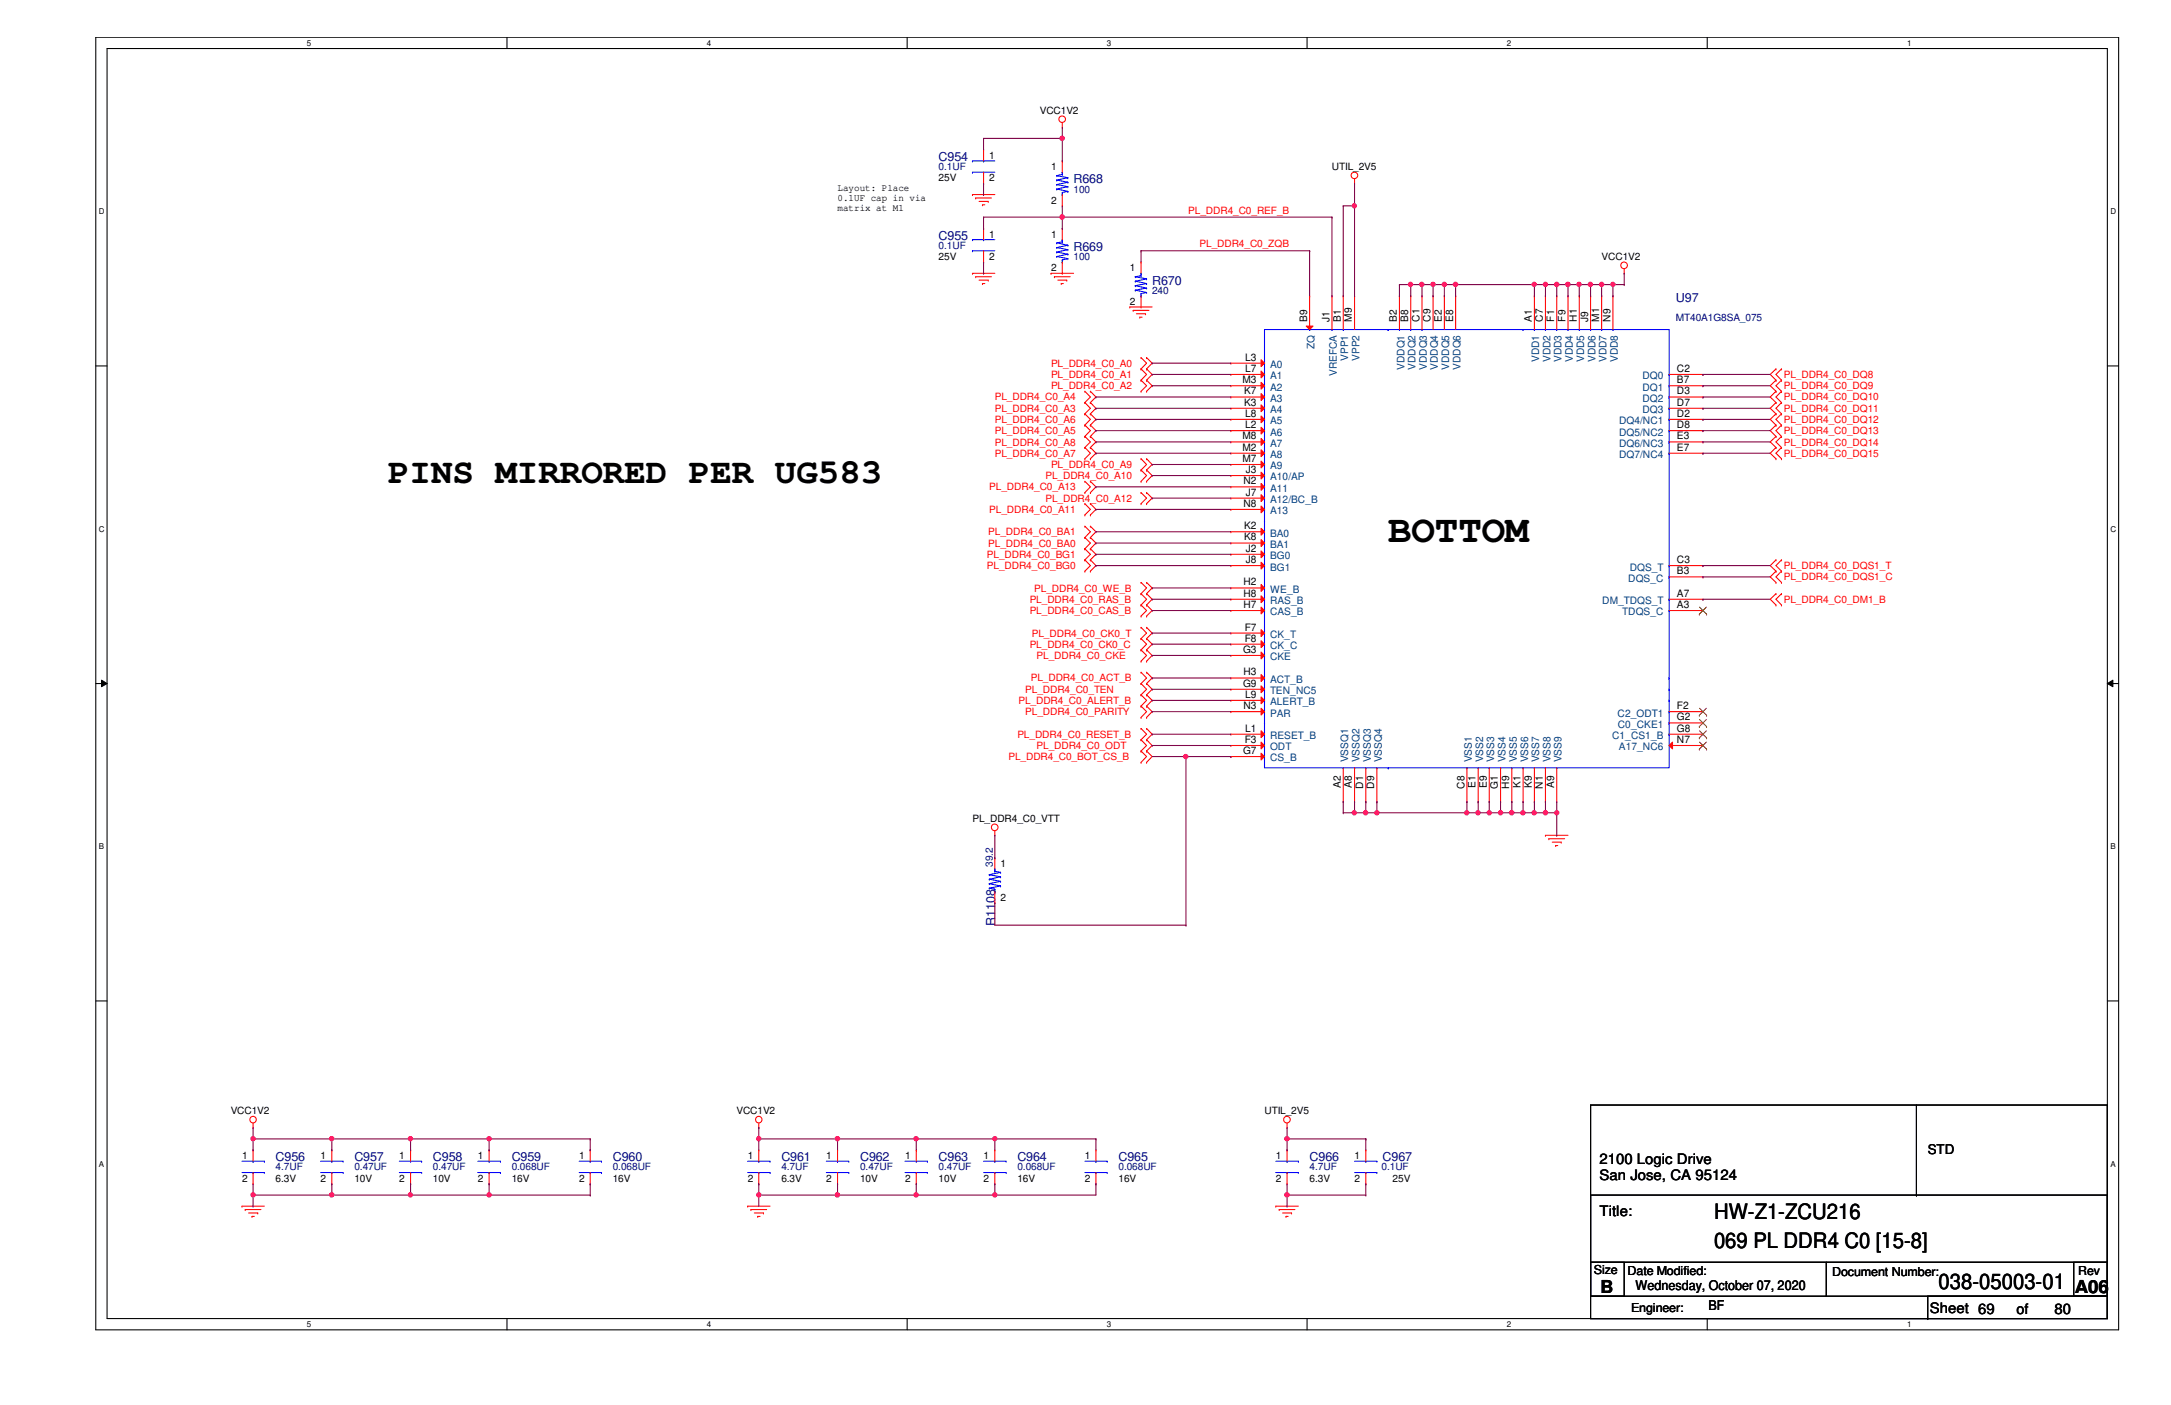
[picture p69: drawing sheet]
<svg xmlns="http://www.w3.org/2000/svg" width="432mm" height="279mm" viewBox="0 0 432 279" stroke-linecap="round" stroke-linejoin="round" font-family="sans-serif">
<defs><g id="words">
<text font-size="7.8" x="276.1" y="107.8">BOTTOM</text>
<text font-size="7.1" x="77.2" y="96.1">PINS MIRRORED PER UG583</text>
<g font-size="4.2">
<text x="340.9" y="242.4">HW-Z1-ZCU216</text>
<text x="340.9" y="248.2">069 PL DDR4 C0 [15-8]</text>
<text x="385.6" y="256.4">038-05003-01</text>
</g>
<g font-size="3.6">
<text x="318.3" y="257">B</text>
<text x="412.7" y="257">A06</text>
</g>
<g font-size="2.9">
<text x="318.1" y="231.5">2100 Logic Drive</text>
<text x="318.1" y="234.7">San Jose, CA 95124</text>
<text x="318.1" y="241.8">Title:</text>
<text x="383.8" y="261">Sheet 69</text>
<text x="401.1" y="261.2">of</text>
<text x="408.6" y="261.2">80</text>
</g>
<g font-size="2.7">
<text x="383.4" y="229.5">STD</text>
<text x="325.3" y="256.6">Wednesday, October 07, 2020</text>
<text x="339.8" y="260.6">BF</text>
</g>
<g font-size="2.5" fill="#000080">
<text x="186.7" y="32">C954</text>
<text x="213.5" y="36.5">R668</text>
<text x="186.7" y="47.7">C955</text>
<text x="213.5" y="49.9">R669</text>
<text x="229.2" y="56.6">R670</text>
<text x="333.3" y="60.2">U97</text>
<text x="197.9" y="184.2" transform="rotate(-90 197.9 184.2)">R1108</text>
<text x="54.8" y="230.9">C956</text>
<text x="70.5" y="230.9">C957</text>
<text x="86.1" y="230.9">C958</text>
<text x="101.8" y="230.9">C959</text>
<text x="121.9" y="230.9">C960</text>
<text x="155.4" y="230.9">C961</text>
<text x="171.1" y="230.9">C962</text>
<text x="186.7" y="230.9">C963</text>
<text x="202.4" y="230.9">C964</text>
<text x="222.5" y="230.9">C965</text>
<text x="260.5" y="230.9">C966</text>
<text x="275" y="230.9">C967</text>
</g>
<g font-size="2.5">
<text x="317" y="253.3">Size</text>
<text x="323.7" y="253.5">Date Modified:</text>
<text x="364.4" y="253.7">Document Number:</text>
<text x="413.3" y="253.5">Rev</text>
<text x="324.4" y="260.9">Engineer:</text>
</g>
<g font-size="2">
<text x="206.8" y="22.6">VCC1V2</text>
<text x="196.8" y="31.6">1</text>
<text x="209" y="33.8">1</text>
<text x="264.9" y="33.8">UTIL_2V5</text>
<text x="166.6" y="38.1">Layout: Place</text>
<text x="166.6" y="40">0.1UF cap in via</text>
<text x="186.7" y="36.1">25V</text>
<text x="196.8" y="36.1">2</text>
<text x="209" y="40.5">2</text>
<text x="166.6" y="42">matrix at M1</text>
<text x="196.8" y="47.2">1</text>
<text x="209" y="47.2">1</text>
<text x="186.7" y="51.7">25V</text>
<text x="196.8" y="51.7">2</text>
<text x="209" y="53.9">2</text>
<text x="224.7" y="53.9">1</text>
<text x="318.6" y="51.7">VCC1V2</text>
<text x="224.7" y="60.7">2</text>
<text x="260" y="64" transform="rotate(-90 260 64)">B9</text>
<text x="264.4" y="64" transform="rotate(-90 264.4 64)">J1</text>
<text x="266.7" y="64" transform="rotate(-90 266.7 64)">B1</text>
<text x="268.9" y="64" transform="rotate(-90 268.9 64)">M9</text>
<text x="277.8" y="64" transform="rotate(-90 277.8 64)">B2</text>
<text x="280.1" y="64" transform="rotate(-90 280.1 64)">B8</text>
<text x="282.3" y="64" transform="rotate(-90 282.3 64)">C1</text>
<text x="284.5" y="64" transform="rotate(-90 284.5 64)">C9</text>
<text x="286.8" y="64" transform="rotate(-90 286.8 64)">E2</text>
<text x="289" y="64" transform="rotate(-90 289 64)">E8</text>
<text x="304.7" y="64" transform="rotate(-90 304.7 64)">A1</text>
<text x="306.9" y="64" transform="rotate(-90 306.9 64)">C7</text>
<text x="309.1" y="64" transform="rotate(-90 309.1 64)">F1</text>
<text x="311.4" y="64" transform="rotate(-90 311.4 64)">F9</text>
<text x="313.6" y="64" transform="rotate(-90 313.6 64)">H1</text>
<text x="315.8" y="64" transform="rotate(-90 315.8 64)">J9</text>
<text x="318.1" y="64" transform="rotate(-90 318.1 64)">M1</text>
<text x="320.3" y="64" transform="rotate(-90 320.3 64)">N9</text>
<text x="247.6" y="71.7">L3</text>
<text x="247.1" y="76.2">M3</text>
<text x="247.6" y="74">L7</text>
<text x="333.5" y="76.2">B7</text>
<text x="333.5" y="74">C2</text>
<text x="247.4" y="80.7">K3</text>
<text x="247.4" y="78.4">K7</text>
<text x="247.6" y="82.9">L8</text>
<text x="333.5" y="82.9">D2</text>
<text x="333.5" y="80.7">D7</text>
<text x="333.5" y="78.4">D3</text>
<text x="247.1" y="89.6">M2</text>
<text x="247.1" y="87.4">M8</text>
<text x="247.6" y="85.1">L2</text>
<text x="333.5" y="89.6">E7</text>
<text x="333.5" y="87.4">E3</text>
<text x="333.5" y="85.1">D8</text>
<text x="247.1" y="91.9">M7</text>
<text x="247.8" y="94.1">J3</text>
<text x="247.3" y="100.8">N8</text>
<text x="247.3" y="96.3">N2</text>
<text x="247.8" y="98.6">J7</text>
<text x="247.4" y="107.5">K8</text>
<text x="247.4" y="105.2">K2</text>
<text x="247.8" y="109.7">J2</text>
<text x="247.8" y="112">J8</text>
<text x="333.5" y="112">C3</text>
<text x="247.3" y="116.4">H2</text>
<text x="247.3" y="118.7">H8</text>
<text x="333.5" y="114.2">B3</text>
<text x="333.5" y="118.7">A7</text>
<text x="247.3" y="120.9">H7</text>
<text x="247.6" y="125.4">F7</text>
<text x="333.5" y="120.9">A3</text>
<text x="247.2" y="129.8">G3</text>
<text x="247.6" y="127.6">F8</text>
<text x="247.2" y="136.6">G9</text>
<text x="247.3" y="134.3">H3</text>
<text x="247.3" y="141">N3</text>
<text x="247.6" y="138.8">L9</text>
<text x="333.5" y="141">F2</text>
<text x="333.5" y="143.3">G2</text>
<text x="247.2" y="149.9">G7</text>
<text x="247.6" y="147.7">F3</text>
<text x="247.6" y="145.5">L1</text>
<text x="333.5" y="147.7">N7</text>
<text x="333.5" y="145.5">G8</text>
<text x="266.7" y="156.7" transform="rotate(-90 266.7 156.7)">A2</text>
<text x="268.9" y="156.7" transform="rotate(-90 268.9 156.7)">A8</text>
<text x="271.1" y="156.8" transform="rotate(-90 271.1 156.8)">D1</text>
<text x="273.3" y="156.8" transform="rotate(-90 273.3 156.8)">D9</text>
<text x="291.3" y="156.8" transform="rotate(-90 291.3 156.8)">C8</text>
<text x="293.5" y="156.7" transform="rotate(-90 293.5 156.7)">E1</text>
<text x="295.7" y="156.7" transform="rotate(-90 295.7 156.7)">E9</text>
<text x="297.9" y="156.9" transform="rotate(-90 297.9 156.9)">G1</text>
<text x="300.2" y="156.8" transform="rotate(-90 300.2 156.8)">H9</text>
<text x="302.4" y="156.7" transform="rotate(-90 302.4 156.7)">K1</text>
<text x="304.7" y="156.7" transform="rotate(-90 304.7 156.7)">K9</text>
<text x="306.9" y="156.8" transform="rotate(-90 306.9 156.8)">N1</text>
<text x="309.1" y="156.7" transform="rotate(-90 309.1 156.7)">A9</text>
<text x="193.4" y="163.4">PL_DDR4_C0_VTT</text>
<text x="199" y="172.4">1</text>
<text x="199" y="179.1">2</text>
<text x="45.9" y="221.6">VCC1V2</text>
<text x="146.5" y="221.6">VCC1V2</text>
<text x="251.5" y="221.6">UTIL_2V5</text>
<text x="48.1" y="230.5">1</text>
<text x="63.8" y="230.5">1</text>
<text x="79.4" y="230.5">1</text>
<text x="95" y="230.5">1</text>
<text x="115.2" y="230.5">1</text>
<text x="148.7" y="230.5">1</text>
<text x="164.3" y="230.5">1</text>
<text x="180" y="230.5">1</text>
<text x="195.6" y="230.5">1</text>
<text x="215.8" y="230.5">1</text>
<text x="253.7" y="230.5">1</text>
<text x="269.4" y="230.5">1</text>
<text x="48.1" y="235">2</text>
<text x="54.8" y="235">6.3V</text>
<text x="63.8" y="235">2</text>
<text x="70.5" y="235">10V</text>
<text x="79.4" y="235">2</text>
<text x="86.1" y="235">10V</text>
<text x="95" y="235">2</text>
<text x="101.8" y="235">16V</text>
<text x="115.2" y="235">2</text>
<text x="121.9" y="235">16V</text>
<text x="148.7" y="235">2</text>
<text x="155.4" y="235">6.3V</text>
<text x="164.3" y="235">2</text>
<text x="171.1" y="235">10V</text>
<text x="180" y="235">2</text>
<text x="186.7" y="235">10V</text>
<text x="195.6" y="235">2</text>
<text x="202.4" y="235">16V</text>
<text x="215.8" y="235">2</text>
<text x="222.5" y="235">16V</text>
<text x="253.7" y="235">2</text>
<text x="260.5" y="235">6.3V</text>
<text x="269.4" y="235">2</text>
<text x="277" y="235">25V</text>
</g>
<g font-size="2" fill="#000080">
<text x="186.7" y="33.8">0.1UF</text>
<text x="213.5" y="38.3">100</text>
<text x="186.7" y="49.5">0.1UF</text>
<text x="213.5" y="51.7">100</text>
<text x="229.2" y="58.4">240</text>
<text x="333.3" y="63.8">MT40A1G8SA_075</text>
<text x="197.5" y="172.4" transform="rotate(-90 197.5 172.4)">39.2</text>
<text x="54.8" y="232.7">4.7UF</text>
<text x="70.5" y="232.7">0.47UF</text>
<text x="86.1" y="232.7">0.47UF</text>
<text x="101.8" y="232.7">0.068UF</text>
<text x="121.9" y="232.7">0.068UF</text>
<text x="155.4" y="232.7">4.7UF</text>
<text x="171.1" y="232.7">0.47UF</text>
<text x="186.7" y="232.7">0.47UF</text>
<text x="202.4" y="232.7">0.068UF</text>
<text x="222.5" y="232.7">0.068UF</text>
<text x="260.5" y="232.7">4.7UF</text>
<text x="274.8" y="232.7">0.1UF</text>
</g>
<g font-size="2" fill="#f00">
<text x="236.3" y="42.5">PL_DDR4_C0_REF_B</text>
<text x="238.6" y="49.2">PL_DDR4_C0_ZQB</text>
<text x="209" y="72.9">PL_DDR4_C0_A0</text>
<text x="209" y="75.2">PL_DDR4_C0_A1</text>
<text x="209" y="77.4">PL_DDR4_C0_A2</text>
<text x="354.8" y="75.2">PL_DDR4_C0_DQ8</text>
<text x="354.8" y="77.4">PL_DDR4_C0_DQ9</text>
<text x="197.9" y="79.6">PL_DDR4_C0_A4</text>
<text x="197.9" y="81.9">PL_DDR4_C0_A3</text>
<text x="354.8" y="79.6">PL_DDR4_C0_DQ10</text>
<text x="354.8" y="81.9">PL_DDR4_C0_DQ11</text>
<text x="197.9" y="84.1">PL_DDR4_C0_A6</text>
<text x="197.9" y="86.4">PL_DDR4_C0_A5</text>
<text x="197.9" y="88.6">PL_DDR4_C0_A8</text>
<text x="354.8" y="84.1">PL_DDR4_C0_DQ12</text>
<text x="354.8" y="86.4">PL_DDR4_C0_DQ13</text>
<text x="354.8" y="88.6">PL_DDR4_C0_DQ14</text>
<text x="197.9" y="90.8">PL_DDR4_C0_A7</text>
<text x="207.9" y="95.3">PL_DDR4_C0_A10</text>
<text x="209" y="93">PL_DDR4_C0_A9</text>
<text x="354.8" y="90.8">PL_DDR4_C0_DQ15</text>
<text x="196.8" y="97.5">PL_DDR4_C0_A13</text>
<text x="196.8" y="102">PL_DDR4_C0_A11</text>
<text x="207.9" y="99.8">PL_DDR4_C0_A12</text>
<text x="196.6" y="106.5">PL_DDR4_C0_BA1</text>
<text x="196.3" y="113.2">PL_DDR4_C0_BG0</text>
<text x="196.3" y="111">PL_DDR4_C0_BG1</text>
<text x="196.6" y="108.7">PL_DDR4_C0_BA0</text>
<text x="354.8" y="113.2">PL_DDR4_C0_DQS1_T</text>
<text x="204.8" y="119.9">PL_DDR4_C0_RAS_B</text>
<text x="205.7" y="117.6">PL_DDR4_C0_WE_B</text>
<text x="354.8" y="115.4">PL_DDR4_C0_DQS1_C</text>
<text x="354.8" y="119.9">PL_DDR4_C0_DM1_B</text>
<text x="204.8" y="122.1">PL_DDR4_C0_CAS_B</text>
<text x="204.8" y="128.8">PL_DDR4_C0_CK0_C</text>
<text x="205.2" y="126.6">PL_DDR4_C0_CK0_T</text>
<text x="206.2" y="131.1">PL_DDR4_C0_CKE</text>
<text x="203.9" y="137.8">PL_DDR4_C0_TEN</text>
<text x="205" y="135.5">PL_DDR4_C0_ACT_B</text>
<text x="202.6" y="140">PL_DDR4_C0_ALERT_B</text>
<text x="203.9" y="142.2">PL_DDR4_C0_PARITY</text>
<text x="202.4" y="146.7">PL_DDR4_C0_RESET_B</text>
<text x="206.2" y="148.9">PL_DDR4_C0_ODT</text>
<text x="200.6" y="151.2">PL_DDR4_C0_BOT_CS_B</text>
</g>
<g font-size="2" fill="#004080">
<text x="261.5" y="69.4" transform="rotate(-90 261.5 69.4)">ZQ</text>
<text x="268.1" y="71.8" transform="rotate(-90 268.1 71.8)">VPP1</text>
<text x="270.4" y="71.8" transform="rotate(-90 270.4 71.8)">VPP2</text>
<text x="306.2" y="72" transform="rotate(-90 306.2 72)">VDD1</text>
<text x="308.4" y="72" transform="rotate(-90 308.4 72)">VDD2</text>
<text x="310.6" y="72" transform="rotate(-90 310.6 72)">VDD3</text>
<text x="312.8" y="72" transform="rotate(-90 312.8 72)">VDD4</text>
<text x="315.1" y="72" transform="rotate(-90 315.1 72)">VDD5</text>
<text x="317.3" y="72" transform="rotate(-90 317.3 72)">VDD6</text>
<text x="319.5" y="72" transform="rotate(-90 319.5 72)">VDD7</text>
<text x="321.8" y="72" transform="rotate(-90 321.8 72)">VDD8</text>
<text x="252.6" y="77.7">A2</text>
<text x="252.6" y="75.4">A1</text>
<text x="252.6" y="73.2">A0</text>
<text x="265.9" y="74.8" transform="rotate(-90 265.9 74.8)">VREFCA</text>
<text x="279.3" y="73.5" transform="rotate(-90 279.3 73.5)">VDDQ1</text>
<text x="281.6" y="73.5" transform="rotate(-90 281.6 73.5)">VDDQ2</text>
<text x="283.8" y="73.5" transform="rotate(-90 283.8 73.5)">VDDQ3</text>
<text x="286" y="73.5" transform="rotate(-90 286 73.5)">VDDQ4</text>
<text x="288.2" y="73.5" transform="rotate(-90 288.2 73.5)">VDDQ5</text>
<text x="290.5" y="73.5" transform="rotate(-90 290.5 73.5)">VDDQ6</text>
<text x="326.7" y="77.7">DQ1</text>
<text x="326.7" y="75.4">DQ0</text>
<text x="252.6" y="82.2">A4</text>
<text x="252.6" y="79.9">A3</text>
<text x="326.7" y="82.2">DQ3</text>
<text x="326.7" y="79.9">DQ2</text>
<text x="252.6" y="88.9">A7</text>
<text x="252.6" y="86.6">A6</text>
<text x="252.6" y="84.4">A5</text>
<text x="322" y="88.9">DQ6/NC3</text>
<text x="322" y="86.6">DQ5/NC2</text>
<text x="322" y="84.4">DQ4/NC1</text>
<text x="252.6" y="93.3">A9</text>
<text x="252.6" y="91.1">A8</text>
<text x="252.6" y="95.5">A10/AP</text>
<text x="322" y="91.1">DQ7/NC4</text>
<text x="252.6" y="100">A12/BC_B</text>
<text x="252.6" y="97.8">A11</text>
<text x="252.6" y="106.7">BA0</text>
<text x="252.6" y="102.3">A13</text>
<text x="252.6" y="111.2">BG0</text>
<text x="252.6" y="109">BA1</text>
<text x="252.6" y="113.5">BG1</text>
<text x="324.1" y="113.5">DQS_T</text>
<text x="252.6" y="117.9">WE_B</text>
<text x="323.8" y="115.7">DQS_C</text>
<text x="252.6" y="120.1">RAS_B</text>
<text x="252.6" y="122.4">CAS_B</text>
<text x="318.7" y="120.1">DM_TDQS_T</text>
<text x="322.7" y="122.4">TDQS_C</text>
<text x="252.6" y="129.1">CK_C</text>
<text x="252.6" y="131.3">CKE</text>
<text x="252.6" y="126.9">CK_T</text>
<text x="252.6" y="135.8">ACT_B</text>
<text x="252.6" y="140.2">ALERT_B</text>
<text x="252.6" y="138">TEN_NC5</text>
<text x="252.6" y="142.5">PAR</text>
<text x="321.7" y="142.5">C2_ODT1</text>
<text x="252.6" y="147">RESET_B</text>
<text x="252.6" y="149.2">ODT</text>
<text x="320.6" y="147">C1_CS1_B</text>
<text x="321.8" y="144.7">C0_CKE1</text>
<text x="322" y="149.2">A17_NC6</text>
<text x="252.6" y="151.4">CS_B</text>
<text x="268.1" y="151.6" transform="rotate(-90 268.1 151.6)">VSSQ1</text>
<text x="270.4" y="151.6" transform="rotate(-90 270.4 151.6)">VSSQ2</text>
<text x="272.6" y="151.6" transform="rotate(-90 272.6 151.6)">VSSQ3</text>
<text x="274.8" y="151.6" transform="rotate(-90 274.8 151.6)">VSSQ4</text>
<text x="292.7" y="151.6" transform="rotate(-90 292.7 151.6)">VSS1</text>
<text x="295" y="151.6" transform="rotate(-90 295 151.6)">VSS2</text>
<text x="297.2" y="151.6" transform="rotate(-90 297.2 151.6)">VSS3</text>
<text x="299.4" y="151.6" transform="rotate(-90 299.4 151.6)">VSS4</text>
<text x="301.7" y="151.6" transform="rotate(-90 301.7 151.6)">VSS5</text>
<text x="303.9" y="151.6" transform="rotate(-90 303.9 151.6)">VSS6</text>
<text x="306.2" y="151.6" transform="rotate(-90 306.2 151.6)">VSS7</text>
<text x="308.4" y="151.6" transform="rotate(-90 308.4 151.6)">VSS8</text>
<text x="310.6" y="151.6" transform="rotate(-90 310.6 151.6)">VSS9</text>
</g>
<g font-size="1.6">
<text x="61" y="9.1">5</text>
<text x="140.6" y="9.1">4</text>
<text x="220.2" y="9.1">3</text>
<text x="299.7" y="9.1">2</text>
<text x="379.3" y="9.1">1</text>
<text x="19.6" y="42.6">D</text>
<text x="419.7" y="42.6">D</text>
<text x="19.6" y="105.7">C</text>
<text x="419.7" y="105.7">C</text>
<text x="19.6" y="168.9">B</text>
<text x="419.7" y="168.9">B</text>
<text x="19.6" y="232">A</text>
<text x="419.7" y="232">A</text>
<text x="61" y="263.9">5</text>
<text x="140.6" y="263.9">4</text>
<text x="220.2" y="263.9">3</text>
<text x="299.7" y="263.9">2</text>
<text x="379.3" y="263.9">1</text>
</g>
</g></defs>
<path d="M19.1 7.4h402.3v257.1h-402.3zM21.3 9.7h397.8v252.5h-397.8z" fill="none" stroke="#000" stroke-width=".21"/>
<g fill="#fff">
<path d="M61 7.7h.9v1.7h-.9z"/>
<path d="M61 262.5h.9v1.7h-.9z"/>
</g>
<path d="M100.8 7.4v2.3M100.8 262.2v2.3" fill="none" stroke="#000" stroke-width=".21"/>
<g fill="#fff">
<path d="M140.6 7.7h.9v1.7h-.9z"/>
<path d="M140.6 262.5h.9v1.7h-.9z"/>
</g>
<path d="M180.4 7.4v2.3M180.4 262.2v2.3" fill="none" stroke="#000" stroke-width=".21"/>
<g fill="#fff">
<path d="M220.2 7.7h.9v1.7h-.9z"/>
<path d="M220.2 262.5h.9v1.7h-.9z"/>
</g>
<path d="M260 7.4v2.3M260 262.2v2.3" fill="none" stroke="#000" stroke-width=".21"/>
<g fill="#fff">
<path d="M299.7 7.7h.9v1.7h-.9z"/>
<path d="M299.7 262.5h.9v1.7h-.9z"/>
</g>
<path d="M339.6 7.4v2.3M339.6 262.2v2.3" fill="none" stroke="#000" stroke-width=".21"/>
<g fill="#fff">
<path d="M379.3 7.7h.9v1.7h-.9z"/>
<path d="M379.3 262.5h.9v1.7h-.9z"/>
<path d="M19.6 41.2h1.2v1.8h-1.2z"/>
<path d="M419.7 41.2h1.2v1.8h-1.2z"/>
<path d="M19.6 104.3h1.2v1.8h-1.2z"/>
<path d="M419.7 104.3h1.2v1.8h-1.2z"/>
</g>
<path d="M19.1 72.8h2.2M419.1 72.8h2.3" fill="none" stroke="#000" stroke-width=".21"/>
<g fill="#fff">
<path d="M19.6 167.5h1.1v1.7h-1.1z"/>
<path d="M419.7 167.5h1.1v1.7h-1.1z"/>
</g>
<path d="M19.1 135.9h2.2M419.1 135.9h2.3" fill="none" stroke="#000" stroke-width=".21"/>
<path d="M20.2 135.3l1.1 .6-1.1 .7zM419.1 135.9l1.1-.6v1.3z" fill="#000"/>
<path d="M20.2 135.3l1.1 .6-1.1 .7zM419.1 135.9l1.1-.6v1.3z" fill="none" stroke="#000" stroke-width=".2"/>
<g fill="#fff">
<path d="M19.6 230.6h1.1v1.8h-1.1z"/>
<path d="M419.7 230.6h1.1v1.8h-1.1z"/>
</g>
<g fill="none" stroke="#000" stroke-width=".21">
<path d="M19.1 199.1h2.2M419.1 199.1h2.3M316.4 219.8h102.7v42.4h-102.7zM381.2 219.8v17.9M316.4 237.7h102.7v13.3h-102.7zM381.2 237.7h.1M316.4 251h46.9v6.8h-46.9zM316.4 251h6.6v6.8h-6.6zM363.3 251h55.8v6.8h-55.8zM383.4 257.8h35.7v4.4h-35.7zM412.5 251h6.6v6.8h-6.6zM316.4 262.2h67"/>
<path d="M383.4 262.2h.1"/>
</g>
<g fill="none" stroke="#f00" stroke-width=".21">
<path d="M193.4 38.7h.1M193.4 38.7h4.5M194.1 39.4h.1M194.1 39.4h3.1M211.3 25.3h.1M211.3 24.4v.9M269.4 36.5h.1M269.4 35.6v.9M193.4 54.4h.1M193.4 54.4h4.5M194.1 55h.1M194.1 55h3.1"/>
<path d="M194.7 40h1.9M194.7 55.7h1.9M195.4 40.7h.1M195.4 56.4h.1M195.4 40.7h.5M195.4 56.4h.5M195.6 45.4h.1M195.6 52.1h.1M195.6 45.4v2.3M195.6 49.9v2.2M196.6 40h.1M196.6 55.7h.1"/>
<path d="M209 54.4h.1M209 54.4h4.5M209.7 55h.1M209.7 55h3.2M210.4 55.7h1.8M211.1 56.4h.1M211.1 56.4h.4M212.2 55.7h.1M323 54.4h.1M323 53.5v.9M215.8 77.8h.1M215.8 77.8l1.1 1.2-1.1 1.1"/>
<path d="M216.9 77.8h.1M216.9 77.8l1.1 1.2-1.1 1.1M224.7 61h.1M224.7 61h4.5M225.4 61.7h.1M225.4 61.7h3.1M226 62.4h1.8M226.7 63.1h.1M226.7 63.1h.5M226.9 73.4h.1M226.9 71.1h.1M226.9 75.6h.1"/>
<path d="M226.9 77.8h.1M226.9 71.1l1.1 1.1-1.1 1.2M226.9 73.4l1.1 1.1-1.1 1.1M226.9 75.6l1.1 1.1-1.1 1.1M227.8 62.4h.1M228 71.1h.1M228 73.4h.1M228 75.6h.1M228 77.8h.1M228 71.1l1.2 1.1-1.2 1.2M228 73.4l1.2 1.1-1.2 1.1M228 75.6l1.2 1.1-1.2 1.1"/>
<path d="M353.2 73.4h.1M353.2 75.6h.1M353.2 77.8h.1M353.2 73.4l-1.1 1.1 1.1 1.1M353.2 75.6l-1.1 1.1 1.1 1.1M353.2 77.8l-1.1 1.2 1.1 1.1M354.3 75.6h.1M354.3 73.4h.1M354.3 77.8h.1M354.3 73.4l-1.1 1.1 1.1 1.1M354.3 75.6l-1.1 1.1 1.1 1.1M354.3 77.8l-1.1 1.2 1.1 1.1"/>
<path d="M215.8 80.1h.1M215.8 82.3h.1M215.8 84.5h.1M215.8 86.8h.1M215.8 89h.1M215.8 91.2h.1M215.8 98h.1M215.8 95.7h.1M215.8 86.8l1.1 1.1-1.1 1.1M215.8 82.3l1.1 1.1-1.1 1.1M215.8 80.1l1.1 1.1-1.1 1.1M215.8 84.5l1.1 1.1-1.1 1.2"/>
<path d="M215.8 89l1.1 1.1-1.1 1.1M215.8 95.7l1.1 1.1-1.1 1.2M216.9 80.1h.1M216.9 82.3h.1M216.9 84.5h.1M216.9 86.8h.1M216.9 89h.1M216.9 91.2h.1M216.9 95.7h.1M216.9 98h.1M216.9 86.8l1.1 1.1-1.1 1.1M216.9 80.1l1.1 1.1-1.1 1.1"/>
<path d="M216.9 82.3l1.1 1.1-1.1 1.1M216.9 84.5l1.1 1.1-1.1 1.2M216.9 89l1.1 1.1-1.1 1.1M216.9 95.7l1.1 1.1-1.1 1.2M226.9 93.5h.1M226.9 91.2h.1M226.9 95.7h.1M226.9 98h.1M226.9 91.2l1.1 1.2-1.1 1.1M226.9 93.5l1.1 1.1-1.1 1.1M226.9 98l1.1 1.1-1.1 1.1M228 91.2h.1"/>
<path d="M228 93.5h.1M228 95.7h.1M228 98h.1M228 91.2l1.2 1.2-1.2 1.1M228 93.5l1.2 1.1-1.2 1.1M228 98l1.2 1.1-1.2 1.1M353.2 80.1h.1M353.2 82.3h.1M353.2 84.5h.1M353.2 86.8h.1M353.2 89h.1M353.2 91.2h.1"/>
<path d="M353.2 80.1l-1.1 1.1 1.1 1.1M353.2 82.3l-1.1 1.1 1.1 1.1M353.2 84.5l-1.1 1.1 1.1 1.2M353.2 86.8l-1.1 1.1 1.1 1.1M353.2 89l-1.1 1.1 1.1 1.1M354.3 80.1h.1M354.3 82.3h.1M354.3 84.5h.1M354.3 86.8h.1M354.3 89h.1M354.3 91.2h.1M354.3 80.1l-1.1 1.1 1.1 1.1"/>
<path d="M354.3 82.3l-1.1 1.1 1.1 1.1M354.3 84.5l-1.1 1.1 1.1 1.2M354.3 86.8l-1.1 1.1 1.1 1.1M354.3 89l-1.1 1.1 1.1 1.1M215.8 102.4h.1M215.8 100.2h.1M215.8 106.9h.1M215.8 104.6h.1M215.8 109.1h.1M215.8 113.6h.1M215.8 111.3h.1M215.8 109.1l1.1 1.1-1.1 1.1"/>
<path d="M215.8 100.2l1.1 1.1-1.1 1.1M215.8 104.6l1.1 1.1-1.1 1.2M215.8 106.9l1.1 1.1-1.1 1.1M215.8 111.3l1.1 1.2-1.1 1.1M216.9 100.2h.1M216.9 102.4h.1M216.9 104.6h.1M216.9 106.9h.1M216.9 109.1h.1M216.9 111.3h.1M216.9 113.6h.1M216.9 109.1l1.1 1.1-1.1 1.1"/>
<path d="M216.9 100.2l1.1 1.1-1.1 1.1M216.9 104.6l1.1 1.1-1.1 1.2M216.9 106.9l1.1 1.1-1.1 1.1M216.9 111.3l1.1 1.2-1.1 1.1M226.9 100.2h.1M226.9 118.1h.1M226.9 115.8h.1M226.9 115.8l1.1 1.1-1.1 1.2M226.9 118.1l1.1 1.1-1.1 1.1M228 100.2h.1M228 115.8h.1M228 118.1h.1"/>
<path d="M228 115.8l1.2 1.1-1.2 1.2M228 118.1l1.2 1.1-1.2 1.1M353.2 111.3h.1M353.2 113.6h.1M353.2 115.8h.1M353.2 118.1h.1M353.2 111.3l-1.1 1.2 1.1 1.1M353.2 113.6l-1.1 1.1 1.1 1.1M353.2 118.1l-1.1 1.1 1.1 1.1M354.3 113.6h.1M354.3 111.3h.1M354.3 115.8h.1"/>
<path d="M354.3 118.1h.1M354.3 111.3l-1.1 1.2 1.1 1.1M354.3 113.6l-1.1 1.1 1.1 1.1M354.3 118.1l-1.1 1.1 1.1 1.1M226.9 120.3h.1M226.9 122.5h.1M226.9 127h.1M226.9 124.8h.1M226.9 129.2h.1M226.9 131.5h.1M226.9 135.9h.1M226.9 133.7h.1"/>
<path d="M226.9 138.2h.1M226.9 120.3l1.1 1.1-1.1 1.1M226.9 124.8l1.1 1.1-1.1 1.1M226.9 127l1.1 1.1-1.1 1.1M226.9 129.2l1.1 1.1-1.1 1.2M226.9 133.7l1.1 1.1-1.1 1.1M226.9 135.9l1.1 1.2-1.1 1.1M226.9 138.2l1.1 1.1-1.1 1.1M228 120.3h.1M228 122.5h.1M228 124.8h.1M228 127h.1"/>
<path d="M228 129.2h.1M228 131.5h.1M228 133.7h.1M228 135.9h.1M228 138.2h.1M228 120.3l1.2 1.1-1.2 1.1M228 124.8l1.2 1.1-1.2 1.1M228 127l1.2 1.1-1.2 1.1M228 129.2l1.2 1.1-1.2 1.2M228 133.7l1.2 1.1-1.2 1.1M228 135.9l1.2 1.2-1.2 1.1M228 138.2l1.2 1.1-1.2 1.1"/>
<path d="M353.2 120.3h.1M354.3 120.3h.1M226.9 140.4h.1M226.9 142.7h.1M226.9 147.1h.1M226.9 144.9h.1M226.9 149.4h.1M226.9 151.6h.1M226.9 140.4l1.1 1.1-1.1 1.2M226.9 144.9l1.1 1.1-1.1 1.1M226.9 147.1l1.1 1.2-1.1 1.1M226.9 149.4l1.1 1.1-1.1 1.1"/>
<path d="M228 140.4h.1M228 142.7h.1M228 144.9h.1M228 147.1h.1M228 149.4h.1M228 151.6h.1M228 140.4l1.2 1.1-1.2 1.2M228 144.9l1.2 1.1-1.2 1.1M228 147.1l1.2 1.2-1.2 1.1M228 149.4l1.2 1.1-1.2 1.1M197.9 166.1h.1M197.9 165.2v.9"/>
<path d="M307.4 166.1h.1M307.4 166.1h4.5M308.1 166.8h.1M308.1 166.8h3.1M308.7 167.5h1.8M309.4 168.1h.1M309.4 168.1h.4M310.5 167.5h.1M48.1 239.9h.1M48.1 239.9h4.5M50.3 224.2h.1M50.3 228.7h.1"/>
<path d="M50.3 235.4h.1M50.3 223.4v.8M50.3 228.7v2.2M50.3 233.2v2.2M148.7 239.9h.1M148.7 239.9h4.5M150.9 224.2h.1M150.9 228.7h.1M150.9 235.4h.1M150.9 223.4v.8M150.9 228.7v2.2M150.9 233.2v2.2"/>
<path d="M166.6 228.7h.1M166.6 235.4h.1M166.6 228.7v2.2M166.6 233.2v2.2M182.2 228.7h.1M182.2 235.4h.1M182.2 228.7v2.2M182.2 233.2v2.2M253.7 239.9h.1M253.7 239.9h4.5M256 224.2h.1M256 223.4v.8"/>
<path d="M48.8 240.5h.1M48.8 240.5h3.1M49.4 241.2h1.9M50.1 241.9h.1M50.1 241.9h.5M51.3 241.2h.1M149.4 240.5h.1M149.4 240.5h3.1M150 241.2h1.8M150.7 241.9h.1M150.7 241.9h.5M151.8 241.2h.1"/>
<path d="M254.4 240.5h.1M254.4 240.5h3.2M255.1 241.2h1.8M255.8 241.9h.1M255.8 241.9h.4M256.9 241.2h.1"/>
<circle cx="211.3" cy="23.7" r=".66"/>
<circle cx="269.4" cy="34.9" r=".66"/>
<circle cx="323" cy="52.8" r=".66"/>
<circle cx="197.8" cy="164.5" r=".66"/>
<circle cx="50.3" cy="222.6" r=".65"/>
<circle cx="150.9" cy="222.6" r=".65"/>
<circle cx="256" cy="222.7" r=".66"/>
</g>
<g fill="none" stroke="#00f" stroke-width=".21">
<path d="M193.4 49.9h.1M193.4 47.7h.1M193.4 49.9h4.5M193.4 47.7h4.5M195.6 49.9h.1M195.6 47.7h.1M251.5 65.5h80.5v87.2h-80.5zM251.5 79h.1M251.5 76.7h.1M251.5 74.5h.1M251.5 72.2h.1M260.5 65.5h.1"/>
<path d="M264.9 65.5h.1M267.2 65.5h.1M276.1 65.5h.1M278.3 65.5h.1M280.6 65.5h.1M282.8 65.5h.1M302.9 65.5h.1M305.2 65.5h.1M307.4 65.5h.1M309.6 65.5h.1M311.9 65.5h.1M314.1 65.5h.1"/>
<path d="M316.4 65.5h.1M318.6 65.5h.1M320.8 65.5h.1M332 79h.1M332 76.7h.1M332 74.5h.1M251.5 92.4h.1M251.5 90.1h.1M251.5 87.9h.1M251.5 85.6h.1M251.5 83.4h.1M251.5 81.2h.1"/>
<path d="M251.5 99.1h.1M251.5 96.8h.1M251.5 94.6h.1M332 90.1h.1M332 87.9h.1M332 85.6h.1M332 83.4h.1M332 81.2h.1M251.5 116.9h.1M251.5 119.2h.1M251.5 112.5h.1M251.5 110.2h.1"/>
<path d="M251.5 108h.1M251.5 103.5h.1M251.5 101.3h.1M332 114.7h.1M332 112.5h.1M332 119.2h.1M251.5 134.8h.1M251.5 139.3h.1M251.5 128.1h.1M251.5 130.3h.1M251.5 125.9h.1M251.5 121.4h.1"/>
<path d="M332 121.4h.1M332 139.3h.1M332 137.1h.1M332 134.8h.1M251.5 143.8h.1M267.2 152.7h.1M269.4 152.7h.1M271.7 152.7h.1M273.9 152.7h.1M276.1 152.7h.1M291.8 152.7h.1M294 152.7h.1"/>
<path d="M296.2 152.7h.1M298.5 152.7h.1M300.7 152.7h.1M302.9 152.7h.1M305.2 152.7h.1M307.4 152.7h.1M309.6 152.7h.1M332 141.5h.1M332 143.8h.1M332 146h.1M48.1 233.2h4.5M48.1 230.9h4.5"/>
<path d="M50.3 233.2h.1M50.3 230.9h.1M52.6 233.2h.1M52.6 230.9h.1M148.7 233.2h4.5M148.7 230.9h4.5M150.9 233.2h.1M150.9 230.9h.1M153.2 233.2h.1M153.2 230.9h.1M164.3 233.2h4.5M164.3 230.9h4.5"/>
<path d="M166.6 233.2h.1M166.6 230.9h.1M168.8 233.2h.1M168.8 230.9h.1M180 233.2h4.4M180 230.9h4.4M182.2 233.2h.1M182.2 230.9h.1M184.4 233.2h.1M184.4 230.9h.1"/>
</g>
<path d="M259.8 64.9h1.4l-.7 .6z" fill="#f00"/>
<path d="M260.5 58.8h.1M260.5 58.8v6.7M259.8 64.9h1.4l-.7 .6z" fill="none" stroke="#f00" stroke-width=".21"/>
<path d="M250.8 116.2l.7 .7-.7 .7z" fill="#f00"/>
<g fill="none" stroke="#f00" stroke-width=".21">
<path d="M264.9 58.8h.1M264.9 58.8v6.7M267.2 58.8h.1M267.2 58.8v6.7M278.3 58.8h.1M278.3 58.8v6.7M280.6 58.8h.1M280.6 58.8v6.7M282.8 58.8h.1M282.8 58.8v6.7M285 58.8h.1M285 58.8v6.7"/>
<path d="M305.2 58.8h.1M305.2 58.8v6.7M307.4 58.8h.1M307.4 58.8v6.7M309.6 58.8h.1M309.6 58.8v6.7M311.9 58.8h.1M311.9 58.8v6.7M314.1 58.8h.1M314.1 58.8v6.7M316.4 58.8h.1M316.4 58.8v6.7"/>
<path d="M318.6 58.8h.1M318.6 58.8v6.7M320.8 58.8h.1M320.8 58.8v6.7M244.8 116.9h.1M244.8 116.9h6.7M250.8 116.2l.7 .7-.7 .7zM267.2 159.4h.1M267.2 152.7v6.7M269.4 159.4h.1M269.4 152.7v6.7M271.7 159.4h.1"/>
<path d="M271.7 152.7v6.7M273.9 159.4h.1M273.9 152.7v6.7M291.8 159.4h.1M291.8 152.7v6.7M294 159.4h.1M294 152.7v6.7M296.2 159.4h.1M296.2 152.7v6.7M298.5 159.4h.1M298.5 152.7v6.7M300.7 159.4h.1"/>
<path d="M300.7 152.7v6.7M302.9 159.4h.1M302.9 152.7v6.7M305.2 159.4h.1M305.2 152.7v6.7M307.4 159.4h.1M307.4 152.7v6.7M309.6 159.4h.1M309.6 152.7v6.7"/>
</g>
<path d="M250.8 145.3l.7 .7-.7 .7z" fill="#f00"/>
<path d="M244.8 146h.1M244.8 146h6.7M250.8 145.3l.7 .7-.7 .7z" fill="none" stroke="#f00" stroke-width=".21"/>
<path d="M250.8 118.5l.7 .7-.7 .6z" fill="#f00"/>
<path d="M244.8 119.2h.1M244.8 119.2h6.7M250.8 118.5l.7 .7-.7 .6z" fill="none" stroke="#f00" stroke-width=".21"/>
<path d="M250.8 147.6l.7 .7-.7 .6z" fill="#f00"/>
<g fill="none" stroke="#f00" stroke-width=".21">
<path d="M332 79h6.7M332 76.7h6.7M332 74.5h6.7M338.7 79h.1M338.7 76.7h.1M338.7 74.5h.1M332 90.1h6.7M332 87.9h6.7M332 85.6h6.7M332 83.4h6.7M332 81.2h6.7M338.7 90.1h.1"/>
<path d="M338.7 87.9h.1M338.7 85.6h.1M338.7 83.4h.1M338.7 81.2h.1M332 114.7h6.7M332 112.5h6.7M332 119.2h6.7M338.7 114.7h.1M338.7 112.5h.1M338.7 119.2h.1M332 121.4h6.7M338.7 121.4h.1"/>
<path d="M244.8 148.3h.1M244.8 148.3h6.7M250.8 147.6l.7 .7-.7 .6zM332 141.5h6.7M338.7 141.5h.1"/>
</g>
<path d="M338 122.1h.1M338 120.7l1.4 1.4M339.4 120.7l-1.4 1.4M339.4 122.1h.1M338 142.2h.1M338 140.8l1.4 1.4M339.4 140.8l-1.4 1.4M339.4 142.2h.1" fill="none" stroke="#804000" stroke-width=".2"/>
<path d="M250.8 149.8l.7 .7-.7 .6z" fill="#f00"/>
<path d="M244.8 150.5h.1M244.8 150.5h6.7M250.8 149.8l.7 .7-.7 .6z" fill="none" stroke="#f00" stroke-width=".21"/>
<path d="M250.8 127.4l.7 .7-.7 .7z" fill="#f00"/>
<path d="M244.8 128.1h.1M244.8 128.1h6.7M250.8 127.4l.7 .7-.7 .7z" fill="none" stroke="#f00" stroke-width=".21"/>
<path d="M250.8 129.7l.7 .6-.7 .7z" fill="#f00"/>
<path d="M244.8 130.3h.1M244.8 130.3h6.7M250.8 129.7l.7 .6-.7 .7z" fill="none" stroke="#f00" stroke-width=".21"/>
<path d="M250.8 125.2l.7 .7-.7 .7z" fill="#f00"/>
<path d="M244.8 125.9h.1M244.8 125.9h6.7M250.8 125.2l.7 .7-.7 .7z" fill="none" stroke="#f00" stroke-width=".21"/>
<path d="M250.8 120.7l.7 .7-.7 .7z" fill="#f00"/>
<path d="M244.8 121.4h.1M244.8 121.4h6.7M250.8 120.7l.7 .7-.7 .7z" fill="none" stroke="#f00" stroke-width=".21"/>
<path d="M250.8 109.6l.7 .6-.7 .7z" fill="#f00"/>
<path d="M244.8 110.2h.1M244.8 110.2h6.7M250.8 109.6l.7 .6-.7 .7z" fill="none" stroke="#f00" stroke-width=".21"/>
<path d="M250.8 107.3l.7 .7-.7 .7z" fill="#f00"/>
<path d="M244.8 108h.1M244.8 108h6.7M250.8 107.3l.7 .7-.7 .7z" fill="none" stroke="#f00" stroke-width=".21"/>
<path d="M250.8 105.1l.7 .6-.7 .7z" fill="#f00"/>
<path d="M244.8 105.7h.1M244.8 105.7h6.7M250.8 105.1l.7 .6-.7 .7z" fill="none" stroke="#f00" stroke-width=".21"/>
<path d="M250.8 91.7l.7 .7-.7 .6z" fill="#f00"/>
<path d="M244.8 92.4h.1M244.8 92.4h6.7M250.8 91.7l.7 .7-.7 .6z" fill="none" stroke="#f00" stroke-width=".21"/>
<path d="M250.8 89.4l.7 .7-.7 .7z" fill="#f00"/>
<path d="M244.8 90.1h.1M244.8 90.1h6.7M250.8 89.4l.7 .7-.7 .7z" fill="none" stroke="#f00" stroke-width=".21"/>
<path d="M250.8 87.2l.7 .7-.7 .7z" fill="#f00"/>
<path d="M244.8 87.9h.1M244.8 87.9h6.7M250.8 87.2l.7 .7-.7 .7z" fill="none" stroke="#f00" stroke-width=".21"/>
<path d="M250.8 85l.7 .6-.7 .7z" fill="#f00"/>
<path d="M244.8 85.6h.1M244.8 85.6h6.7M250.8 85l.7 .6-.7 .7z" fill="none" stroke="#f00" stroke-width=".21"/>
<path d="M250.8 82.7l.7 .7-.7 .7z" fill="#f00"/>
<path d="M244.8 83.4h.1M244.8 83.4h6.7M250.8 82.7l.7 .7-.7 .7z" fill="none" stroke="#f00" stroke-width=".21"/>
<path d="M250.8 80.5l.7 .7-.7 .7z" fill="#f00"/>
<path d="M244.8 81.2h.1M244.8 81.2h6.7M250.8 80.5l.7 .7-.7 .7z" fill="none" stroke="#f00" stroke-width=".21"/>
<path d="M250.8 78.3l.7 .7-.7 .6z" fill="#f00"/>
<path d="M244.8 79h.1M244.8 79h6.7M250.8 78.3l.7 .7-.7 .6z" fill="none" stroke="#f00" stroke-width=".21"/>
<path d="M250.8 76l.7 .7-.7 .7z" fill="#f00"/>
<path d="M244.8 76.7h.1M244.8 76.7h6.7M250.8 76l.7 .7-.7 .7z" fill="none" stroke="#f00" stroke-width=".21"/>
<path d="M332.7 147.6v1.3l-.7-.6z" fill="#f00"/>
<path d="M332 148.3h6.7M332.7 147.6v1.3l-.7-.6zM338.7 148.3h.1" fill="none" stroke="#f00" stroke-width=".21"/>
<path d="M338 149h.1M338 147.6l1.4 1.4M339.4 147.6l-1.4 1.4M339.4 149h.1" fill="none" stroke="#804000" stroke-width=".2"/>
<path d="M250.8 100.6l.7 .7-.7 .7z" fill="#f00"/>
<path d="M244.8 101.3h.1M244.8 101.3h6.7M250.8 100.6l.7 .7-.7 .7z" fill="none" stroke="#f00" stroke-width=".21"/>
<path d="M250.8 98.4l.7 .7-.7 .6z" fill="#f00"/>
<path d="M244.8 99.1h.1M244.8 99.1h6.7M250.8 98.4l.7 .7-.7 .6z" fill="none" stroke="#f00" stroke-width=".21"/>
<path d="M250.8 96.1l.7 .7-.7 .7z" fill="#f00"/>
<path d="M244.8 96.8h.1M244.8 96.8h6.7M250.8 96.1l.7 .7-.7 .7z" fill="none" stroke="#f00" stroke-width=".21"/>
<path d="M250.8 93.9l.7 .7-.7 .6z" fill="#f00"/>
<path d="M244.8 94.6h.1M244.8 94.6h6.7M250.8 93.9l.7 .7-.7 .6z" fill="none" stroke="#f00" stroke-width=".21"/>
<path d="M250.8 73.8l.7 .7-.7 .6z" fill="#f00"/>
<path d="M244.8 74.5h.1M244.8 74.5h6.7M250.8 73.8l.7 .7-.7 .6z" fill="none" stroke="#f00" stroke-width=".21"/>
<path d="M250.8 71.5l.7 .7-.7 .7z" fill="#f00"/>
<path d="M244.8 72.2h.1M244.8 72.2h6.7M250.8 71.5l.7 .7-.7 .7zM332 143.8h6.7M332 146h6.7M338.7 143.8h.1M338.7 146h.1" fill="none" stroke="#f00" stroke-width=".21"/>
<path d="M338 144.5h.1M338 146.7h.1M338 143.1l1.4 1.4M338 145.3l1.4 1.4M339.4 143.1l-1.4 1.4M339.4 145.3l-1.4 1.4M339.4 144.5h.1M339.4 146.7h.1" fill="none" stroke="#804000" stroke-width=".2"/>
<path d="M250.8 111.8l.7 .7-.7 .7z" fill="#f00"/>
<path d="M244.8 112.5h.1M244.8 112.5h6.7M250.8 111.8l.7 .7-.7 .7z" fill="none" stroke="#f00" stroke-width=".21"/>
<path d="M250.8 134.2l.7 .6-.7 .7z" fill="#f00"/>
<path d="M244.8 134.8h.1M244.8 134.8h6.7M250.8 134.2l.7 .6-.7 .7z" fill="none" stroke="#f00" stroke-width=".21"/>
<path d="M250.8 138.6l.7 .7-.7 .7z" fill="#f00"/>
<path d="M244.8 139.3h.1M244.8 139.3h6.7M250.8 138.6l.7 .7-.7 .7z" fill="none" stroke="#f00" stroke-width=".21"/>
<path d="M250.8 136.4l.7 .7-.7 .7z" fill="#f00"/>
<path d="M244.8 137.1h.1M244.8 137.1h6.7M250.8 136.4l.7 .7-.7 .7z" fill="none" stroke="#f00" stroke-width=".21"/>
<path d="M250.8 140.8l.7 .7-.7 .7z" fill="#f00"/>
<g fill="none" stroke="#f00" stroke-width=".21">
<path d="M195.6 29.8h.1M195.6 36.5h.1M195.6 29.8v2.2M195.6 34.2v2.3M211.3 32h.1M211.3 32v2.2M211.3 38.7v2.2M211.3 45.4h.1M211.3 54.4h.1M211.3 40.9h.1M211.3 45.4v2.3M211.3 52.1v2.3"/>
<path d="M226.9 52.1h.1M226.9 52.1v2.3M226.9 58.8v2.2M269.4 58.8h.1M269.4 58.8v6.7M287.3 58.8h.1M287.3 58.8v6.7M289.5 58.8h.1M289.5 58.8v6.7M226.9 61h.1M244.8 141.5h.1M244.8 141.5h6.7"/>
<path d="M250.8 140.8l.7 .7-.7 .7zM197.9 170.6h.1M197.9 179.5h.1M197.9 170.6v2.2M197.9 177.3v2.2M66 228.7h.1M66 235.4h.1M66 228.7v2.2M66 233.2v2.2M81.7 228.7h.1M81.7 235.4h.1M81.7 228.7v2.2"/>
<path d="M81.7 233.2v2.2M97.3 228.7h.1M97.3 235.4h.1M97.3 228.7v2.2M97.3 233.2v2.2M117.4 228.7h.1M117.4 235.4h.1M117.4 228.7v2.2M117.4 233.2v2.2M197.9 228.7h.1M197.9 235.4h.1M197.9 228.7v2.2"/>
<path d="M197.9 233.2v2.2M218 228.7h.1M218 235.4h.1M218 228.7v2.2M218 233.2v2.2M256 228.7h.1M256 235.4h.1M256 228.7v2.2M256 233.2v2.2M271.7 228.7h.1M271.7 235.4h.1M271.7 228.7v2.2"/>
<path d="M271.7 233.2v2.2"/>
</g>
<g fill="none" stroke="#00f" stroke-width=".21">
<path d="M193.4 34.2h.1M193.4 32h.1M193.4 34.2h4.5M193.4 32h4.5M195.6 34.2h.1M195.6 32h.1M210.2 37.6h.1M210.2 36.7h.1M210.2 35.8h.1M210.2 34.9h.1M210.2 34.9l2.2 .4M210.2 37.6l2.2 .5"/>
<path d="M210.2 36.7l2.2 .4M210.2 35.8l2.2 .4M211.3 34.2h.1M211.3 38.7h.1M211.3 38.3h.1M211.3 34.7h.1M211.3 34.2v.5M211.3 38.3v.4M211.3 34.7l-1.1 .2M212.4 35.3h.1M212.4 38.1h.1M212.4 37.1h.1"/>
<path d="M212.4 36.2h.1M212.4 38.1l-1.1 .2M212.4 37.1l-2.2 .5M212.4 36.2l-2.2 .5M212.4 35.3l-2.2 .5M210.2 51h.1M210.2 50.1h.1M210.2 49.2h.1M210.2 48.3h.1M210.2 48.3l2.2 .5M210.2 51l2.2 .4M210.2 50.1l2.2 .4"/>
<path d="M210.2 49.2l2.2 .5M211.3 47.7h.1M211.3 52.1h.1M211.3 51.7h.1M211.3 48.1h.1M211.3 47.7v.4M211.3 51.7v.4M211.3 48.1l-1.1 .2M212.4 48.8h.1M212.4 51.4h.1M212.4 50.5h.1M212.4 49.7h.1"/>
<path d="M212.4 51.4l-1.1 .3M212.4 50.5l-2.2 .5M212.4 49.7l-2.2 .4M212.4 48.8l-2.2 .4M225.8 57.7h.1M225.8 56.8h.1M225.8 55.9h.1M225.8 55h.1M225.8 55l2.2 .5M225.8 57.7l2.2 .5M225.8 56.8l2.2 .5M225.8 55.9l2.2 .5"/>
<path d="M226.9 54.4h.1M226.9 58.8h.1M226.9 58.4h.1M226.9 54.8h.1M226.9 54.4v.4M226.9 58.4v.4M226.9 54.8l-1.1 .2M228 55.5h.1M228 58.2h.1M228 57.3h.1M228 56.4h.1M228 58.2l-1.1 .2"/>
<path d="M228 57.3l-2.2 .4M228 56.4l-2.2 .4M228 55.5l-2.2 .4M196.8 173.9h.1M196.8 176.6h.1M196.8 175.7h.1M196.8 174.8h.1M196.8 176.6l1.1 .2M196.8 175.7l2.2 .5M196.8 174.8l2.2 .5M196.8 173.9l2.2 .5M197.9 172.8h.1"/>
<path d="M197.9 177.3h.1M197.9 176.8h.1M197.9 173.3h.1M197.9 172.8v.5M197.9 176.8v.5M197.9 173.3l1.1 .2M199 176.2h.1M199 175.3h.1M199 174.4h.1M199 173.5h.1M199 173.5l-2.2 .4M199 176.2l-2.2 .4"/>
<path d="M199 175.3l-2.2 .4M199 174.4l-2.2 .4M63.8 233.2h4.4M63.8 230.9h4.4M66 233.2h.1M66 230.9h.1M68.2 233.2h.1M68.2 230.9h.1M79.4 233.2h4.5M79.4 230.9h4.5M81.7 233.2h.1M81.7 230.9h.1"/>
<path d="M83.9 233.2h.1M83.9 230.9h.1M95 233.2h4.5M95 230.9h4.5M97.3 233.2h.1M97.3 230.9h.1M99.5 233.2h.1M99.5 230.9h.1M115.2 233.2h4.4M115.2 230.9h4.4M117.4 233.2h.1M117.4 230.9h.1"/>
<path d="M119.6 233.2h.1M119.6 230.9h.1M195.6 233.2h4.5M195.6 230.9h4.5M197.9 233.2h.1M197.9 230.9h.1M200.1 233.2h.1M200.1 230.9h.1M215.8 233.2h4.4M215.8 230.9h4.4M218 233.2h.1M218 230.9h.1"/>
<path d="M220.2 233.2h.1M220.2 230.9h.1M253.7 233.2h4.5M253.7 230.9h4.5M256 233.2h.1M256 230.9h.1M258.2 233.2h.1M258.2 230.9h.1M269.4 233.2h4.5M269.4 230.9h4.5M271.7 233.2h.1M271.7 230.9h.1"/>
<path d="M273.9 233.2h.1M273.9 230.9h.1"/>
</g>
<path d="M211.3 27.5h.1M211.3 25.3v2.2" fill="none" stroke="#800040" stroke-width=".21"/>
<circle cx="211.3" cy="27.5" r=".44" fill="#f0f"/>
<circle cx="211.3" cy="27.5" r=".44" fill="none" stroke="#f0f" stroke-width=".21"/>
<g fill="none" stroke="#800040" stroke-width=".21">
<path d="M195.6 27.5h.1M195.6 38.7h.1M195.6 27.5v2.3M195.6 36.5v2.2M195.6 27.5h15.7M211.3 27.5h.1M211.3 32h.1M211.3 27.5v4.5M269.4 36.5v22.3M211.3 43.2h.1M211.3 40.9v2.3M267.2 58.8h.1"/>
<path d="M267.2 40.9h.1M267.2 40.9v17.9M267.2 40.9h2.2M269.4 40.9h.1M269.4 58.8h.1"/>
</g>
<circle cx="269.4" cy="40.9" r=".43" fill="#f0f"/>
<circle cx="269.4" cy="40.9" r=".43" fill="none" stroke="#f0f" stroke-width=".21"/>
<path d="M195.6 45.4h.1M195.6 43.2h.1M195.6 43.2v2.2M195.6 43.2h69.3M211.3 45.4h.1M211.3 43.2v2.2M264.9 43.2h.1" fill="none" stroke="#800040" stroke-width=".21"/>
<circle cx="211.3" cy="43.2" r=".45" fill="#f0f"/>
<circle cx="211.3" cy="43.2" r=".45" fill="none" stroke="#f0f" stroke-width=".21"/>
<g fill="none" stroke="#800040" stroke-width=".21">
<path d="M195.6 54.4h.1M195.6 52.1v2.3M226.9 49.9h.1M226.9 49.9v2.2M226.9 49.9h33.6M260.5 49.9h.1M260.5 49.9v8.9M264.9 58.8h.1M264.9 43.2v15.6M229.2 72.2h.1M229.2 74.5h.1M229.2 76.7h.1"/>
<path d="M229.2 72.2h15.6M229.2 74.5h15.6M229.2 76.7h15.6M338.7 74.5h.1M338.7 76.7h.1M338.7 79h.1M338.7 74.5h13.4M338.7 76.7h13.4M338.7 79h13.4M229.2 92.4h.1M229.2 94.6h.1M229.2 99.1h.1"/>
<path d="M229.2 92.4h15.6M229.2 94.6h15.6M229.2 99.1h15.6M338.7 81.2h.1M338.7 83.4h.1M338.7 85.6h.1M338.7 87.9h.1M338.7 90.1h.1M338.7 81.2h13.4M338.7 83.4h13.4M338.7 85.6h13.4M338.7 87.9h13.4"/>
<path d="M338.7 90.1h13.4M229.2 116.9h.1M229.2 119.2h.1M229.2 116.9h15.6M229.2 119.2h15.6M338.7 112.5h.1M338.7 114.7h.1M338.7 119.2h.1M338.7 112.5h13.4M338.7 114.7h13.4M338.7 119.2h13.4M229.2 121.4h.1"/>
<path d="M229.2 125.9h.1M229.2 128.1h.1M229.2 130.3h.1M229.2 134.8h.1M229.2 137.1h.1M229.2 139.3h.1M229.2 121.4h15.6M229.2 125.9h15.6M229.2 128.1h15.6M229.2 130.3h15.6M229.2 134.8h15.6M229.2 137.1h15.6"/>
<path d="M229.2 139.3h15.6M229.2 141.5h.1M229.2 146h.1M229.2 148.3h.1M229.2 141.5h15.6M229.2 146h15.6M229.2 148.3h15.6M229.2 150.5h6.7M235.9 150.5h.1M50.3 226.5h.1M50.3 224.2v2.3M150.9 224.2h.1"/>
<path d="M150.9 224.2v2.3"/>
</g>
<circle cx="150.9" cy="226.4" r=".43" fill="#f0f"/>
<circle cx="150.9" cy="226.4" r=".43" fill="none" stroke="#f0f" stroke-width=".21"/>
<path d="M256 226.5h.1M256 224.2v2.3" fill="none" stroke="#800040" stroke-width=".21"/>
<circle cx="256" cy="226.4" r=".44" fill="#f0f"/>
<circle cx="256" cy="226.4" r=".44" fill="none" stroke="#f0f" stroke-width=".21"/>
<path d="M50.3 228.7h.1M66 226.5h.1M66 226.5h-15.7v2.2" fill="none" stroke="#800040" stroke-width=".21"/>
<circle cx="50.3" cy="226.4" r=".43" fill="#f0f"/>
<circle cx="50.3" cy="226.4" r=".43" fill="none" stroke="#f0f" stroke-width=".21"/>
<path d="M66 228.7h.1M81.7 226.5h.1M81.7 226.5h-15.7v2.2" fill="none" stroke="#800040" stroke-width=".21"/>
<circle cx="66" cy="226.4" r=".44" fill="#f0f"/>
<circle cx="66" cy="226.4" r=".44" fill="none" stroke="#f0f" stroke-width=".21"/>
<circle cx="81.6" cy="226.4" r=".43" fill="#f0f"/>
<circle cx="81.6" cy="226.4" r=".43" fill="none" stroke="#f0f" stroke-width=".21"/>
<path d="M81.7 226.5h15.6M97.3 226.5h.1" fill="none" stroke="#800040" stroke-width=".21"/>
<circle cx="97.3" cy="226.4" r=".43" fill="#f0f"/>
<circle cx="97.3" cy="226.4" r=".43" fill="none" stroke="#f0f" stroke-width=".21"/>
<path d="M81.7 228.7h.1M81.7 226.5v2.2M97.3 228.7h.1M117.4 226.5h.1M117.4 228.7h.1M117.4 226.5h-20.1v2.2M117.4 226.5v2.2M150.9 226.5h.1M150.9 226.5h31.3M150.9 226.5v2.2M166.6 226.5h.1M166.6 226.5v2.2" fill="none" stroke="#800040" stroke-width=".21"/>
<circle cx="182.2" cy="226.4" r=".43" fill="#f0f"/>
<circle cx="182.2" cy="226.4" r=".43" fill="none" stroke="#f0f" stroke-width=".21"/>
<circle cx="166.6" cy="226.4" r=".44" fill="#f0f"/>
<circle cx="166.6" cy="226.4" r=".44" fill="none" stroke="#f0f" stroke-width=".21"/>
<path d="M182.2 226.5h.1M182.2 226.5h15.7" fill="none" stroke="#800040" stroke-width=".21"/>
<circle cx="197.9" cy="226.4" r=".43" fill="#f0f"/>
<circle cx="197.9" cy="226.4" r=".43" fill="none" stroke="#f0f" stroke-width=".21"/>
<g fill="none" stroke="#800040" stroke-width=".21">
<path d="M50.3 237.7h.1M50.3 239.9h.1M50.3 235.4v4.5M50.3 237.7h15.7M66 235.4h.1M66 237.7h.1M66 235.4v2.3M81.7 235.4h.1M81.7 235.4v2.3M97.3 235.4h.1M97.3 235.4v2.3M117.4 235.4h.1"/>
<path d="M117.4 235.4v2.3M150.9 235.4h.1M150.9 235.4v2.3M166.6 235.4h.1M166.6 235.4v2.3M182.2 226.5h.1M182.2 235.4h.1M182.2 226.5v2.2M182.2 235.4v2.3M197.9 226.5h.1M197.9 235.4h.1M197.9 226.5h20.1"/>
<path d="M197.9 226.5v2.2M197.9 235.4v2.3M218 226.5h.1M218 235.4h.1M218 226.5v2.2M218 235.4v2.3M256 228.7h.1M256 237.7h.1M256 235.4v2.3M271.7 226.5h.1M271.7 235.4h.1M271.7 226.5h-15.7v2.2"/>
<path d="M271.7 226.5v2.2M271.7 235.4v2.3"/>
</g>
<circle cx="50.3" cy="237.6" r=".43" fill="#f0f"/>
<circle cx="50.3" cy="237.6" r=".43" fill="none" stroke="#f0f" stroke-width=".21"/>
<path d="M66 237.7h15.7M81.7 237.7h.1" fill="none" stroke="#800040" stroke-width=".21"/>
<circle cx="66" cy="237.6" r=".44" fill="#f0f"/>
<circle cx="66" cy="237.6" r=".44" fill="none" stroke="#f0f" stroke-width=".21"/>
<circle cx="81.6" cy="237.6" r=".43" fill="#f0f"/>
<circle cx="81.6" cy="237.6" r=".43" fill="none" stroke="#f0f" stroke-width=".21"/>
<path d="M81.7 237.7h15.6M97.3 237.7h.1" fill="none" stroke="#800040" stroke-width=".21"/>
<circle cx="97.3" cy="237.6" r=".43" fill="#f0f"/>
<circle cx="97.3" cy="237.6" r=".43" fill="none" stroke="#f0f" stroke-width=".21"/>
<path d="M97.3 237.7h20.1M117.4 237.7h.1M150.9 237.7h.1M150.9 237.7h15.7M150.9 237.7v2.2" fill="none" stroke="#800040" stroke-width=".21"/>
<circle cx="150.9" cy="237.6" r=".43" fill="#f0f"/>
<circle cx="150.9" cy="237.6" r=".43" fill="none" stroke="#f0f" stroke-width=".21"/>
<path d="M166.6 237.7h.1M166.6 237.7h15.6" fill="none" stroke="#800040" stroke-width=".21"/>
<circle cx="182.2" cy="237.6" r=".43" fill="#f0f"/>
<circle cx="182.2" cy="237.6" r=".43" fill="none" stroke="#f0f" stroke-width=".21"/>
<circle cx="166.6" cy="237.6" r=".44" fill="#f0f"/>
<circle cx="166.6" cy="237.6" r=".44" fill="none" stroke="#f0f" stroke-width=".21"/>
<path d="M182.2 237.7h.1M182.2 237.7h15.7" fill="none" stroke="#800040" stroke-width=".21"/>
<circle cx="197.9" cy="237.6" r=".43" fill="#f0f"/>
<circle cx="197.9" cy="237.6" r=".43" fill="none" stroke="#f0f" stroke-width=".21"/>
<path d="M197.9 237.7h.1M197.9 237.7h20.1M256 237.7h15.7M271.7 237.7h.1" fill="none" stroke="#800040" stroke-width=".21"/>
<circle cx="256" cy="237.6" r=".44" fill="#f0f"/>
<circle cx="256" cy="237.6" r=".44" fill="none" stroke="#f0f" stroke-width=".21"/>
<path d="M267.2 159.4h.1M267.2 159.4v2.2M269.4 159.4h.1M269.4 159.4v2.2M271.7 159.4h.1M271.7 159.4v2.2M273.9 159.4h.1M273.9 159.4v2.2M291.8 159.4h.1M291.8 159.4v2.2M256 239.9h.1M256 237.7v2.2" fill="none" stroke="#800040" stroke-width=".21"/>
<circle cx="291.7" cy="161.6" r=".43" fill="#f0f"/>
<circle cx="291.7" cy="161.6" r=".43" fill="none" stroke="#f0f" stroke-width=".21"/>
<path d="M294 159.4h.1M294 159.4v2.2" fill="none" stroke="#800040" stroke-width=".21"/>
<circle cx="294" cy="161.6" r=".43" fill="#f0f"/>
<circle cx="294" cy="161.6" r=".43" fill="none" stroke="#f0f" stroke-width=".21"/>
<path d="M296.2 159.4h.1M296.2 159.4v2.2M298.5 159.4h.1M298.5 159.4v2.2M300.7 159.4h.1M300.7 159.4v2.2" fill="none" stroke="#800040" stroke-width=".21"/>
<circle cx="300.7" cy="161.6" r=".44" fill="#f0f"/>
<circle cx="300.7" cy="161.6" r=".44" fill="none" stroke="#f0f" stroke-width=".21"/>
<path d="M302.9 159.4h.1M302.9 159.4v2.2" fill="none" stroke="#800040" stroke-width=".21"/>
<circle cx="302.9" cy="161.6" r=".43" fill="#f0f"/>
<circle cx="302.9" cy="161.6" r=".43" fill="none" stroke="#f0f" stroke-width=".21"/>
<path d="M305.2 159.4h.1M305.2 159.4v2.2" fill="none" stroke="#800040" stroke-width=".21"/>
<circle cx="305.1" cy="161.6" r=".43" fill="#f0f"/>
<circle cx="305.1" cy="161.6" r=".43" fill="none" stroke="#f0f" stroke-width=".21"/>
<path d="M307.4 159.4h.1M307.4 159.4v2.2M309.6 159.4v2.2M267.2 161.6h.1M267.2 161.6h2.2M309.6 161.6h.1" fill="none" stroke="#800040" stroke-width=".21"/>
<circle cx="269.4" cy="161.6" r=".43" fill="#f0f"/>
<circle cx="269.4" cy="161.6" r=".43" fill="none" stroke="#f0f" stroke-width=".21"/>
<path d="M269.4 161.6h.1M269.4 161.6h4.5M271.7 161.6h.1" fill="none" stroke="#800040" stroke-width=".21"/>
<circle cx="273.9" cy="161.6" r=".43" fill="#f0f"/>
<circle cx="273.9" cy="161.6" r=".43" fill="none" stroke="#f0f" stroke-width=".21"/>
<circle cx="271.6" cy="161.6" r=".43" fill="#f0f"/>
<circle cx="271.6" cy="161.6" r=".43" fill="none" stroke="#f0f" stroke-width=".21"/>
<path d="M273.9 161.6h24.6M291.8 161.6h.1M294 161.6h.1M296.2 161.6h.1" fill="none" stroke="#800040" stroke-width=".21"/>
<circle cx="298.4" cy="161.6" r=".43" fill="#f0f"/>
<circle cx="298.4" cy="161.6" r=".43" fill="none" stroke="#f0f" stroke-width=".21"/>
<circle cx="296.2" cy="161.6" r=".43" fill="#f0f"/>
<circle cx="296.2" cy="161.6" r=".43" fill="none" stroke="#f0f" stroke-width=".21"/>
<path d="M298.5 161.6h11.1M300.7 161.6h.1M302.9 161.6h.1M305.2 161.6h.1M307.4 161.6h.1" fill="none" stroke="#800040" stroke-width=".21"/>
<circle cx="309.6" cy="161.6" r=".43" fill="#f0f"/>
<circle cx="309.6" cy="161.6" r=".43" fill="none" stroke="#f0f" stroke-width=".21"/>
<circle cx="307.4" cy="161.6" r=".43" fill="#f0f"/>
<circle cx="307.4" cy="161.6" r=".43" fill="none" stroke="#f0f" stroke-width=".21"/>
<path d="M278.3 58.8h.1M278.3 56.6h.1M278.3 56.6v2.2M278.3 56.6h4.5M280.6 56.6h.1M280.6 58.8h.1M280.6 56.6v2.2M323 56.6h.1M323 54.4v2.2M309.6 166.1h.1M309.6 161.6v4.5" fill="none" stroke="#800040" stroke-width=".21"/>
<circle cx="280.5" cy="56.6" r=".43" fill="#f0f"/>
<circle cx="280.5" cy="56.6" r=".43" fill="none" stroke="#f0f" stroke-width=".21"/>
<path d="M282.8 58.8h.1M282.8 56.6v2.2" fill="none" stroke="#800040" stroke-width=".21"/>
<circle cx="282.8" cy="56.6" r=".43" fill="#f0f"/>
<circle cx="282.8" cy="56.6" r=".43" fill="none" stroke="#f0f" stroke-width=".21"/>
<path d="M282.8 56.6h.1M282.8 56.6h4.5M285 58.8h.1M285 56.6v2.2M287.3 56.6h.1" fill="none" stroke="#800040" stroke-width=".21"/>
<circle cx="285" cy="56.6" r=".43" fill="#f0f"/>
<circle cx="285" cy="56.6" r=".43" fill="none" stroke="#f0f" stroke-width=".21"/>
<path d="M287.3 56.6h.1M287.3 58.8h.1M287.3 56.6h2.2M287.3 56.6v2.2" fill="none" stroke="#800040" stroke-width=".21"/>
<circle cx="287.3" cy="56.6" r=".43" fill="#f0f"/>
<circle cx="287.3" cy="56.6" r=".43" fill="none" stroke="#f0f" stroke-width=".21"/>
<path d="M289.5 58.8h.1M305.2 56.6h.1M305.2 56.6h-15.7v2.2" fill="none" stroke="#800040" stroke-width=".21"/>
<circle cx="289.5" cy="56.6" r=".44" fill="#f0f"/>
<circle cx="289.5" cy="56.6" r=".44" fill="none" stroke="#f0f" stroke-width=".21"/>
<path d="M305.2 58.8h.1M305.2 56.6v2.2" fill="none" stroke="#800040" stroke-width=".21"/>
<circle cx="305.1" cy="56.6" r=".43" fill="#f0f"/>
<circle cx="305.1" cy="56.6" r=".43" fill="none" stroke="#f0f" stroke-width=".21"/>
<path d="M305.2 56.6h.1M305.2 56.6h2.2v2.2M307.4 58.8h.1" fill="none" stroke="#800040" stroke-width=".21"/>
<circle cx="307.4" cy="56.6" r=".43" fill="#f0f"/>
<circle cx="307.4" cy="56.6" r=".43" fill="none" stroke="#f0f" stroke-width=".21"/>
<path d="M307.4 56.6h.1M307.4 56.6h2.2v2.2M309.6 58.8h.1" fill="none" stroke="#800040" stroke-width=".21"/>
<circle cx="309.6" cy="56.6" r=".43" fill="#f0f"/>
<circle cx="309.6" cy="56.6" r=".43" fill="none" stroke="#f0f" stroke-width=".21"/>
<path d="M309.6 56.6h.1M309.6 56.6h2.3v2.2M311.9 58.8h.1" fill="none" stroke="#800040" stroke-width=".21"/>
<circle cx="311.9" cy="56.6" r=".44" fill="#f0f"/>
<circle cx="311.9" cy="56.6" r=".44" fill="none" stroke="#f0f" stroke-width=".21"/>
<path d="M311.9 56.6h.1M311.9 56.6h2.2v2.2M314.1 58.8h.1" fill="none" stroke="#800040" stroke-width=".21"/>
<circle cx="314.1" cy="56.6" r=".43" fill="#f0f"/>
<circle cx="314.1" cy="56.6" r=".43" fill="none" stroke="#f0f" stroke-width=".21"/>
<path d="M314.1 56.6h.1M314.1 56.6h2.3v2.2M316.4 58.8h.1" fill="none" stroke="#800040" stroke-width=".21"/>
<circle cx="316.3" cy="56.6" r=".43" fill="#f0f"/>
<circle cx="316.3" cy="56.6" r=".43" fill="none" stroke="#f0f" stroke-width=".21"/>
<path d="M316.4 56.6h.1M316.4 56.6h2.2v2.2M318.6 58.8h.1" fill="none" stroke="#800040" stroke-width=".21"/>
<circle cx="318.6" cy="56.6" r=".43" fill="#f0f"/>
<circle cx="318.6" cy="56.6" r=".43" fill="none" stroke="#f0f" stroke-width=".21"/>
<path d="M318.6 56.6h.1M318.6 56.6h4.4M320.8 56.6h.1" fill="none" stroke="#800040" stroke-width=".21"/>
<circle cx="320.8" cy="56.6" r=".43" fill="#f0f"/>
<circle cx="320.8" cy="56.6" r=".43" fill="none" stroke="#f0f" stroke-width=".21"/>
<g fill="none" stroke="#800040" stroke-width=".21">
<path d="M320.8 58.8h.1M320.8 56.6v2.2M218 79h.1M218 79h26.8M218 81.2h.1M218 83.4h.1M218 85.6h.1M218 87.9h.1M218 90.1h.1M218 96.8h.1M218 81.2h26.8M218 83.4h26.8"/>
<path d="M218 85.6h26.8M218 87.9h26.8M218 90.1h26.8M218 96.8h26.8M218 101.3h.1M218 105.7h.1M218 108h.1M218 112.5h.1M218 110.2h.1M218 101.3h26.8M218 105.7h26.8M218 108h26.8"/>
<path d="M218 112.5h26.8M218 110.2h26.8M235.9 150.5h.1M235.9 150.5v33.5M197.9 170.6h.1M197.9 179.5h.1M197.9 166.1v4.5M197.9 179.5v4.5h38M235.9 184h.1"/>
</g>
<circle cx="235.8" cy="150.4" r=".43" fill="#f0f"/>
<circle cx="235.8" cy="150.4" r=".43" fill="none" stroke="#f0f" stroke-width=".21"/>
<path d="M235.9 150.5h8.9M244.8 150.5h.1" fill="none" stroke="#800040" stroke-width=".21"/>
<circle cx="211.3" cy="27.5" r=".44" fill="#f0f"/>
<circle cx="211.3" cy="27.5" r=".44" fill="none" stroke="#f0f" stroke-width=".21"/>
<circle cx="269.4" cy="40.9" r=".43" fill="#f0f"/>
<circle cx="269.4" cy="40.9" r=".43" fill="none" stroke="#f0f" stroke-width=".21"/>
<circle cx="211.3" cy="43.2" r=".45" fill="#f0f"/>
<circle cx="211.3" cy="43.2" r=".45" fill="none" stroke="#f0f" stroke-width=".21"/>
<circle cx="150.9" cy="226.4" r=".43" fill="#f0f"/>
<circle cx="150.9" cy="226.4" r=".43" fill="none" stroke="#f0f" stroke-width=".21"/>
<circle cx="256" cy="226.4" r=".44" fill="#f0f"/>
<circle cx="256" cy="226.4" r=".44" fill="none" stroke="#f0f" stroke-width=".21"/>
<circle cx="50.3" cy="226.4" r=".43" fill="#f0f"/>
<circle cx="50.3" cy="226.4" r=".43" fill="none" stroke="#f0f" stroke-width=".21"/>
<circle cx="66" cy="226.4" r=".44" fill="#f0f"/>
<circle cx="66" cy="226.4" r=".44" fill="none" stroke="#f0f" stroke-width=".21"/>
<circle cx="81.6" cy="226.4" r=".43" fill="#f0f"/>
<circle cx="81.6" cy="226.4" r=".43" fill="none" stroke="#f0f" stroke-width=".21"/>
<circle cx="97.3" cy="226.4" r=".43" fill="#f0f"/>
<circle cx="97.3" cy="226.4" r=".43" fill="none" stroke="#f0f" stroke-width=".21"/>
<circle cx="182.2" cy="226.4" r=".43" fill="#f0f"/>
<circle cx="182.2" cy="226.4" r=".43" fill="none" stroke="#f0f" stroke-width=".21"/>
<circle cx="166.6" cy="226.4" r=".44" fill="#f0f"/>
<circle cx="166.6" cy="226.4" r=".44" fill="none" stroke="#f0f" stroke-width=".21"/>
<circle cx="197.9" cy="226.4" r=".43" fill="#f0f"/>
<circle cx="197.9" cy="226.4" r=".43" fill="none" stroke="#f0f" stroke-width=".21"/>
<circle cx="50.3" cy="237.6" r=".43" fill="#f0f"/>
<circle cx="50.3" cy="237.6" r=".43" fill="none" stroke="#f0f" stroke-width=".21"/>
<circle cx="66" cy="237.6" r=".44" fill="#f0f"/>
<circle cx="66" cy="237.6" r=".44" fill="none" stroke="#f0f" stroke-width=".21"/>
<circle cx="81.6" cy="237.6" r=".43" fill="#f0f"/>
<circle cx="81.6" cy="237.6" r=".43" fill="none" stroke="#f0f" stroke-width=".21"/>
<circle cx="97.3" cy="237.6" r=".43" fill="#f0f"/>
<circle cx="97.3" cy="237.6" r=".43" fill="none" stroke="#f0f" stroke-width=".21"/>
<circle cx="150.9" cy="237.6" r=".43" fill="#f0f"/>
<circle cx="150.9" cy="237.6" r=".43" fill="none" stroke="#f0f" stroke-width=".21"/>
<circle cx="182.2" cy="237.6" r=".43" fill="#f0f"/>
<circle cx="182.2" cy="237.6" r=".43" fill="none" stroke="#f0f" stroke-width=".21"/>
<circle cx="166.6" cy="237.6" r=".44" fill="#f0f"/>
<circle cx="166.6" cy="237.6" r=".44" fill="none" stroke="#f0f" stroke-width=".21"/>
<circle cx="197.9" cy="237.6" r=".43" fill="#f0f"/>
<circle cx="197.9" cy="237.6" r=".43" fill="none" stroke="#f0f" stroke-width=".21"/>
<circle cx="256" cy="237.6" r=".44" fill="#f0f"/>
<circle cx="256" cy="237.6" r=".44" fill="none" stroke="#f0f" stroke-width=".21"/>
<circle cx="291.7" cy="161.6" r=".43" fill="#f0f"/>
<circle cx="291.7" cy="161.6" r=".43" fill="none" stroke="#f0f" stroke-width=".21"/>
<circle cx="294" cy="161.6" r=".43" fill="#f0f"/>
<circle cx="294" cy="161.6" r=".43" fill="none" stroke="#f0f" stroke-width=".21"/>
<circle cx="300.7" cy="161.6" r=".44" fill="#f0f"/>
<circle cx="300.7" cy="161.6" r=".44" fill="none" stroke="#f0f" stroke-width=".21"/>
<circle cx="302.9" cy="161.6" r=".43" fill="#f0f"/>
<circle cx="302.9" cy="161.6" r=".43" fill="none" stroke="#f0f" stroke-width=".21"/>
<circle cx="305.1" cy="161.6" r=".43" fill="#f0f"/>
<circle cx="305.1" cy="161.6" r=".43" fill="none" stroke="#f0f" stroke-width=".21"/>
<circle cx="269.4" cy="161.6" r=".43" fill="#f0f"/>
<circle cx="269.4" cy="161.6" r=".43" fill="none" stroke="#f0f" stroke-width=".21"/>
<circle cx="273.9" cy="161.6" r=".43" fill="#f0f"/>
<circle cx="273.9" cy="161.6" r=".43" fill="none" stroke="#f0f" stroke-width=".21"/>
<circle cx="271.6" cy="161.6" r=".43" fill="#f0f"/>
<circle cx="271.6" cy="161.6" r=".43" fill="none" stroke="#f0f" stroke-width=".21"/>
<circle cx="298.4" cy="161.6" r=".43" fill="#f0f"/>
<circle cx="298.4" cy="161.6" r=".43" fill="none" stroke="#f0f" stroke-width=".21"/>
<circle cx="296.2" cy="161.6" r=".43" fill="#f0f"/>
<circle cx="296.2" cy="161.6" r=".43" fill="none" stroke="#f0f" stroke-width=".21"/>
<circle cx="309.6" cy="161.6" r=".43" fill="#f0f"/>
<circle cx="309.6" cy="161.6" r=".43" fill="none" stroke="#f0f" stroke-width=".21"/>
<circle cx="307.4" cy="161.6" r=".43" fill="#f0f"/>
<circle cx="307.4" cy="161.6" r=".43" fill="none" stroke="#f0f" stroke-width=".21"/>
<circle cx="280.5" cy="56.6" r=".43" fill="#f0f"/>
<circle cx="280.5" cy="56.6" r=".43" fill="none" stroke="#f0f" stroke-width=".21"/>
<circle cx="282.8" cy="56.6" r=".43" fill="#f0f"/>
<circle cx="282.8" cy="56.6" r=".43" fill="none" stroke="#f0f" stroke-width=".21"/>
<circle cx="285" cy="56.6" r=".43" fill="#f0f"/>
<circle cx="285" cy="56.6" r=".43" fill="none" stroke="#f0f" stroke-width=".21"/>
<circle cx="287.3" cy="56.6" r=".43" fill="#f0f"/>
<circle cx="287.3" cy="56.6" r=".43" fill="none" stroke="#f0f" stroke-width=".21"/>
<circle cx="289.5" cy="56.6" r=".44" fill="#f0f"/>
<circle cx="289.5" cy="56.6" r=".44" fill="none" stroke="#f0f" stroke-width=".21"/>
<circle cx="305.1" cy="56.6" r=".43" fill="#f0f"/>
<circle cx="305.1" cy="56.6" r=".43" fill="none" stroke="#f0f" stroke-width=".21"/>
<circle cx="307.4" cy="56.6" r=".43" fill="#f0f"/>
<circle cx="307.4" cy="56.6" r=".43" fill="none" stroke="#f0f" stroke-width=".21"/>
<circle cx="309.6" cy="56.6" r=".43" fill="#f0f"/>
<circle cx="309.6" cy="56.6" r=".43" fill="none" stroke="#f0f" stroke-width=".21"/>
<circle cx="311.9" cy="56.6" r=".44" fill="#f0f"/>
<circle cx="311.9" cy="56.6" r=".44" fill="none" stroke="#f0f" stroke-width=".21"/>
<circle cx="314.1" cy="56.6" r=".43" fill="#f0f"/>
<circle cx="314.1" cy="56.6" r=".43" fill="none" stroke="#f0f" stroke-width=".21"/>
<circle cx="316.3" cy="56.6" r=".43" fill="#f0f"/>
<circle cx="316.3" cy="56.6" r=".43" fill="none" stroke="#f0f" stroke-width=".21"/>
<circle cx="318.6" cy="56.6" r=".43" fill="#f0f"/>
<circle cx="318.6" cy="56.6" r=".43" fill="none" stroke="#f0f" stroke-width=".21"/>
<circle cx="320.8" cy="56.6" r=".43" fill="#f0f"/>
<circle cx="320.8" cy="56.6" r=".43" fill="none" stroke="#f0f" stroke-width=".21"/>
<circle cx="235.8" cy="150.4" r=".43" fill="#f0f"/>
<circle cx="235.8" cy="150.4" r=".43" fill="none" stroke="#f0f" stroke-width=".21"/>
<use href="#words"/>
</svg>
